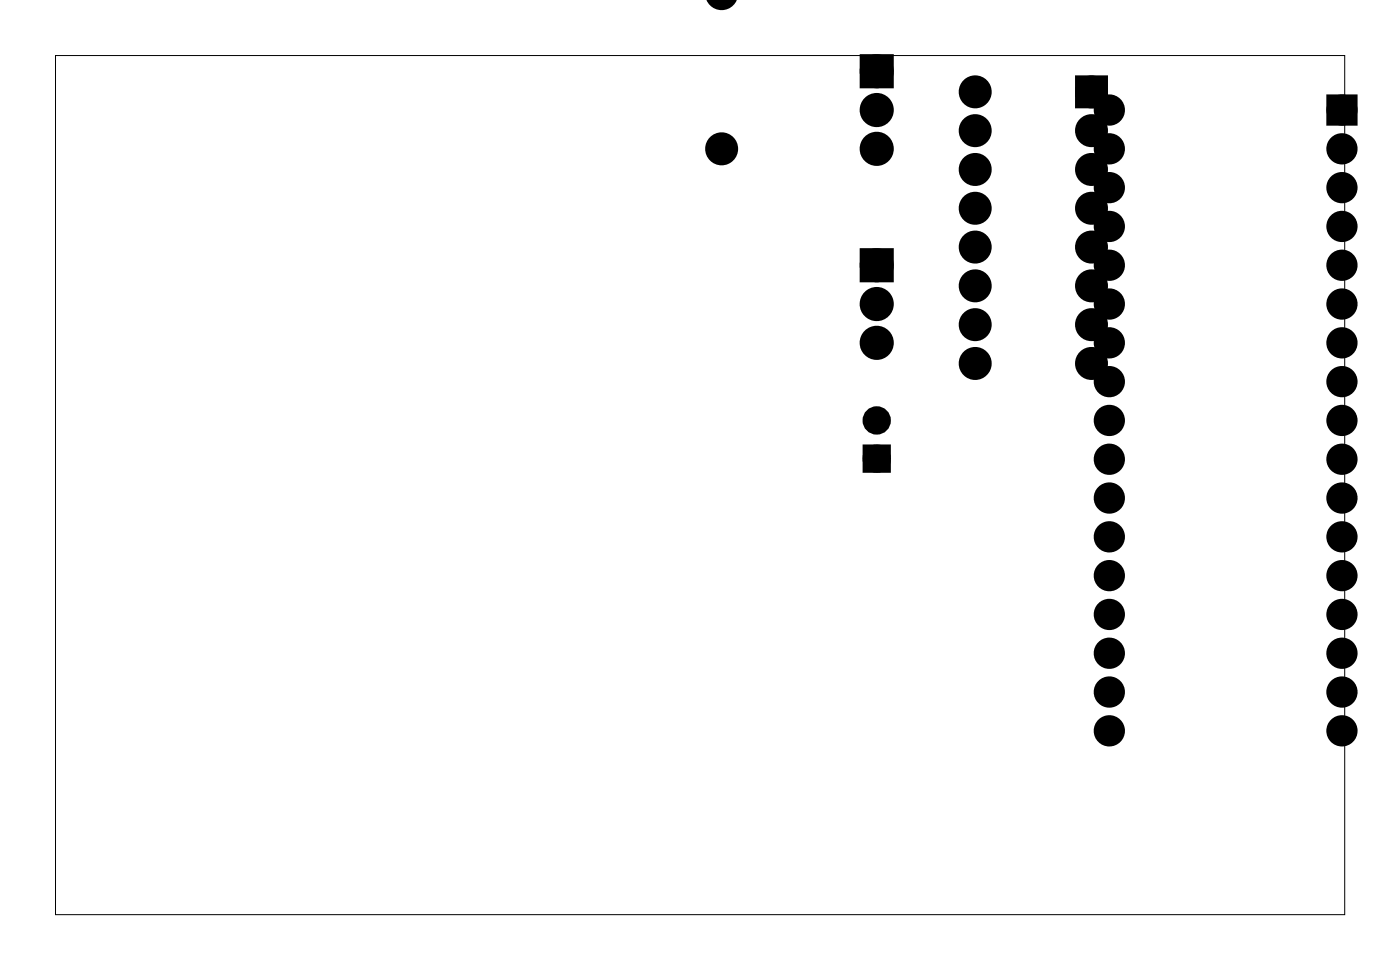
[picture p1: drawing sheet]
<svg xmlns="http://www.w3.org/2000/svg" width="92mm" height="63mm" viewBox="0 0 92 63" stroke-linecap="round" stroke-linejoin="round" font-family="sans-serif">
<path d="M3.6 3.6h84.5v56.3h-84.5z" fill="none" stroke="#000" stroke-width=".07"/>
<g fill="#000">
<path d="M46.6 -.1h1.4a.9 .9 0 0 1-1.4 0z" fill-rule="evenodd"/>
<circle cx="47.3" cy="9.7" r=".7"/>
<circle cx="57.4" cy="9.7" r=".74"/>
<circle cx="57.4" cy="17.4" r=".74"/>
<circle cx="57.4" cy="7.2" r=".74"/>
<circle cx="57.4" cy="4.7" r=".74"/>
<circle cx="57.4" cy="19.9" r=".74"/>
<circle cx="63.9" cy="8.6" r=".7"/>
<circle cx="63.9" cy="6" r=".7"/>
<circle cx="63.9" cy="11.1" r=".7"/>
<circle cx="63.9" cy="18.7" r=".7"/>
<circle cx="63.9" cy="13.6" r=".7"/>
<circle cx="63.9" cy="16.2" r=".7"/>
<circle cx="71.5" cy="8.6" r=".7"/>
<circle cx="71.5" cy="6" r=".7"/>
<circle cx="71.5" cy="11.1" r=".7"/>
<circle cx="71.5" cy="18.7" r=".7"/>
<circle cx="71.5" cy="13.6" r=".7"/>
<circle cx="71.5" cy="16.2" r=".7"/>
<circle cx="72.7" cy="17.4" r=".68"/>
<circle cx="72.7" cy="9.7" r=".68"/>
<circle cx="72.7" cy="7.2" r=".68"/>
<circle cx="72.7" cy="14.8" r=".68"/>
<circle cx="72.7" cy="12.3" r=".68"/>
<circle cx="72.7" cy="19.9" r=".68"/>
<circle cx="87.9" cy="17.4" r=".68"/>
<circle cx="87.9" cy="9.7" r=".68"/>
<circle cx="87.9" cy="7.2" r=".68"/>
<circle cx="87.9" cy="14.8" r=".68"/>
<circle cx="87.9" cy="12.3" r=".68"/>
<circle cx="87.9" cy="19.9" r=".68"/>
<circle cx="57.4" cy="30" r=".6"/>
<circle cx="57.4" cy="27.5" r=".6"/>
<circle cx="57.4" cy="22.4" r=".74"/>
<circle cx="63.9" cy="23.8" r=".7"/>
<circle cx="63.9" cy="21.3" r=".7"/>
<circle cx="71.5" cy="23.8" r=".7"/>
<circle cx="71.5" cy="21.3" r=".7"/>
<circle cx="72.7" cy="35.1" r=".68"/>
<circle cx="72.7" cy="30.1" r=".68"/>
<circle cx="72.7" cy="32.6" r=".68"/>
<circle cx="72.7" cy="27.5" r=".68"/>
<circle cx="72.7" cy="22.4" r=".68"/>
<circle cx="72.7" cy="37.7" r=".68"/>
<circle cx="72.7" cy="25" r=".68"/>
<circle cx="87.9" cy="27.5" r=".68"/>
<circle cx="87.9" cy="22.4" r=".68"/>
<circle cx="87.9" cy="37.7" r=".68"/>
<circle cx="87.9" cy="25" r=".68"/>
<circle cx="87.9" cy="35.1" r=".68"/>
<circle cx="87.9" cy="30.1" r=".68"/>
<circle cx="87.9" cy="32.6" r=".68"/>
<circle cx="72.7" cy="42.8" r=".68"/>
<circle cx="72.7" cy="45.3" r=".68"/>
<circle cx="72.7" cy="47.8" r=".68"/>
<circle cx="72.7" cy="40.2" r=".68"/>
<circle cx="87.9" cy="40.2" r=".68"/>
<circle cx="87.9" cy="42.8" r=".68"/>
<circle cx="87.9" cy="45.3" r=".68"/>
<circle cx="87.9" cy="47.8" r=".68"/>
</g>
<g fill="none" stroke="#000" stroke-width=".65" stroke-linecap="butt">
<path d="M56.8 29.4h1.2v1.2h-1.2z"/>
<circle cx="57.4" cy="27.5" r=".6"/>
<circle cx="57.4" cy="30" r=".6"/>
</g>
<path d="M56.7 3.9h1.5v1.5h-1.5zM56.7 16.6h1.5v1.5h-1.5zM70.8 5.3h1.4v1.4h-1.4zM87.2 6.5h1.4v1.4h-1.4zM56.8 29.4h1.2v1.2h-1.2z" fill="#000"/>
<g fill="none" stroke="#000" stroke-width=".76" stroke-linecap="butt">
<path d="M46.7 -.1a.67 .67 0 0 0 1.2 0M56.7 3.9h1.5v1.5h-1.5zM56.7 16.6h1.5v1.5h-1.5zM70.8 5.3h1.4v1.4h-1.4z"/>
<circle cx="47.3" cy="9.7" r=".7"/>
<circle cx="57.4" cy="9.7" r=".74"/>
<circle cx="57.4" cy="17.4" r=".74"/>
<circle cx="57.4" cy="4.7" r=".74"/>
<circle cx="57.4" cy="7.2" r=".74"/>
<circle cx="57.4" cy="19.9" r=".74"/>
<circle cx="63.9" cy="6" r=".7"/>
<circle cx="63.9" cy="8.6" r=".7"/>
<circle cx="63.9" cy="11.1" r=".7"/>
<circle cx="63.9" cy="13.6" r=".7"/>
<circle cx="63.9" cy="16.2" r=".7"/>
<circle cx="63.9" cy="18.7" r=".7"/>
<circle cx="71.5" cy="6" r=".7"/>
<circle cx="71.5" cy="11.1" r=".7"/>
<circle cx="71.5" cy="13.6" r=".7"/>
<circle cx="71.5" cy="16.2" r=".7"/>
<circle cx="71.5" cy="18.7" r=".7"/>
<circle cx="71.5" cy="8.6" r=".7"/>
<circle cx="57.4" cy="22.4" r=".74"/>
<circle cx="63.9" cy="21.3" r=".7"/>
<circle cx="63.9" cy="23.8" r=".7"/>
<circle cx="71.5" cy="21.3" r=".7"/>
<circle cx="71.5" cy="23.8" r=".7"/>
</g>
<g fill="none" stroke="#000" stroke-width=".68" stroke-linecap="butt">
<path d="M87.2 6.5h1.4v1.4h-1.4z"/>
<circle cx="72.7" cy="7.2" r=".68"/>
<circle cx="72.7" cy="17.4" r=".68"/>
<circle cx="72.7" cy="12.3" r=".68"/>
<circle cx="72.7" cy="9.7" r=".68"/>
<circle cx="72.7" cy="19.9" r=".68"/>
<circle cx="72.7" cy="14.8" r=".68"/>
<circle cx="87.9" cy="7.2" r=".68"/>
<circle cx="87.9" cy="9.7" r=".68"/>
<circle cx="87.9" cy="19.9" r=".68"/>
<circle cx="87.9" cy="17.4" r=".68"/>
<circle cx="87.9" cy="12.3" r=".68"/>
<circle cx="87.9" cy="14.8" r=".68"/>
<circle cx="72.7" cy="27.5" r=".68"/>
<circle cx="72.7" cy="37.7" r=".68"/>
<circle cx="72.7" cy="25" r=".68"/>
<circle cx="72.7" cy="22.4" r=".68"/>
<circle cx="72.7" cy="35.1" r=".68"/>
<circle cx="72.7" cy="30.1" r=".68"/>
<circle cx="72.7" cy="32.6" r=".68"/>
<circle cx="87.9" cy="37.7" r=".68"/>
<circle cx="87.9" cy="27.5" r=".68"/>
<circle cx="87.9" cy="25" r=".68"/>
<circle cx="87.9" cy="32.6" r=".68"/>
<circle cx="87.9" cy="35.1" r=".68"/>
<circle cx="87.9" cy="30.1" r=".68"/>
<circle cx="87.9" cy="22.4" r=".68"/>
<circle cx="72.7" cy="40.2" r=".68"/>
<circle cx="72.7" cy="42.8" r=".68"/>
<circle cx="72.7" cy="45.3" r=".68"/>
<circle cx="72.7" cy="47.8" r=".68"/>
<circle cx="87.9" cy="40.2" r=".68"/>
<circle cx="87.9" cy="42.8" r=".68"/>
<circle cx="87.9" cy="45.3" r=".68"/>
<circle cx="87.9" cy="47.8" r=".68"/>
</g>
</svg>
